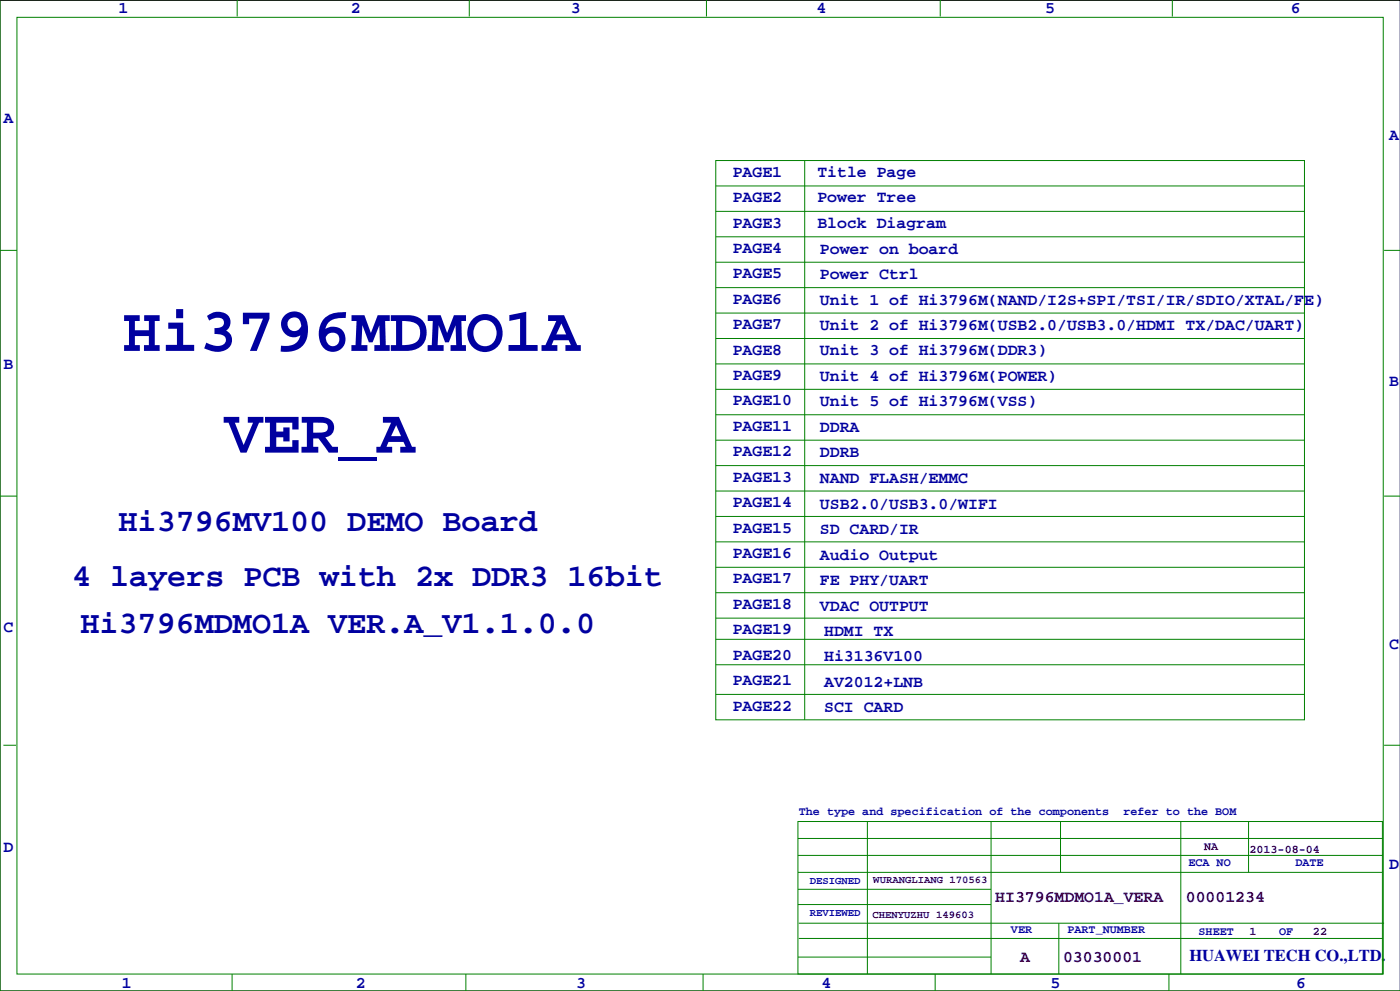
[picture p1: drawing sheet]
<svg xmlns="http://www.w3.org/2000/svg" width="420mm" height="297mm" viewBox="0 0 420 297" stroke-linecap="round" stroke-linejoin="round" font-family="sans-serif">
<defs><g id="words">
<g font-size="19" fill="#0000a0">
<text x="36.8" y="105.2">Hi3796MDMO1A</text>
<text x="67.3" y="135.7">VER_A</text>
</g>
<g font-size="9.5" fill="#0000a0">
<text x="35.6" y="159.2">Hi3796MV100 DEMO Board</text>
<text x="21.6" y="175.7">4 layers PCB with 2x DDR3 16bit</text>
<text x="24.1" y="189.7">Hi3796MDMO1A VER.A_V1.1.0.0</text>
</g>
<g font-size="4.9" fill="#0000a0">
<text x="35.6" y="3.9">1</text>
<text x="105.2" y="3.9">2</text>
<text x="171.2" y="3.9">3</text>
<text x="244.9" y="3.9">4</text>
<text x="313.4" y="3.9">5</text>
<text x="387.1" y="3.9">6</text>
<text x="1" y="36.9">A</text>
<text x="416.6" y="42">A</text>
<text x="219.7" y="53">PAGE1</text>
<text x="245.1" y="53">Title Page</text>
<text x="219.7" y="60.6">PAGE2</text>
<text x="245.1" y="60.6">Power Tree</text>
<text x="219.7" y="68.2">PAGE3</text>
<text x="245.1" y="68.2">Block Diagram</text>
<text x="219.7" y="75.8">PAGE4</text>
<text x="245.9" y="76.1">Power on board</text>
<text x="219.7" y="83.4">PAGE5</text>
<text x="245.9" y="83.7">Power Ctrl</text>
<text x="219.7" y="91.1">PAGE6</text>
<text x="245.9" y="91.3">Unit 1 of Hi3796M(NAND/I2S+SPI/TSI/IR/SDIO/XTAL/FE)</text>
<text x="219.7" y="98.7">PAGE7</text>
<text x="245.9" y="98.9">Unit 2 of Hi3796M(USB2.0/USB3.0/HDMI TX/DAC/UART)</text>
<text x="219.7" y="106.3">PAGE8</text>
<text x="245.9" y="106.5">Unit 3 of Hi3796M(DDR3)</text>
<text x="1" y="110.6">B</text>
<text x="219.7" y="113.9">PAGE9</text>
<text x="245.9" y="114.2">Unit 4 of Hi3796M(POWER)</text>
<text x="416.6" y="115.7">B</text>
<text x="219.7" y="121.5">PAGE10</text>
<text x="245.9" y="121.8">Unit 5 of Hi3796M(VSS)</text>
<text x="219.7" y="129.2">PAGE11</text>
<text x="245.9" y="129.4">DDRA</text>
<text x="219.7" y="136.8">PAGE12</text>
<text x="245.9" y="137">DDRB</text>
<text x="219.7" y="144.4">PAGE13</text>
<text x="245.9" y="144.6">NAND FLASH/EMMC</text>
<text x="219.7" y="152">PAGE14</text>
<text x="245.9" y="152.5">USB2.0/USB3.0/WIFI</text>
<text x="219.7" y="159.6">PAGE15</text>
<text x="245.9" y="160.1">SD CARD/IR</text>
<text x="219.7" y="167.3">PAGE16</text>
<text x="245.9" y="167.8">Audio Output</text>
<text x="219.7" y="174.9">PAGE17</text>
<text x="245.9" y="175.4">FE PHY/UART</text>
<text x="219.7" y="182.5">PAGE18</text>
<text x="245.9" y="183">VDAC OUTPUT</text>
<text x="1" y="189.3">C</text>
<text x="219.7" y="190.1">PAGE19</text>
<text x="247.1" y="190.6">HDMI TX</text>
<text x="219.7" y="197.7">PAGE20</text>
<text x="416.6" y="194.4">C</text>
<text x="247.1" y="198.2">Hi3136V100</text>
<text x="219.7" y="205.4">PAGE21</text>
<text x="247.1" y="205.9">AV2012+LNB</text>
<text x="219.7" y="213">PAGE22</text>
<text x="247.1" y="213.5">SCI CARD</text>
<text x="1" y="255.4">D</text>
<text x="416.6" y="260.5">D</text>
<text x="356.6" y="288">HUAWEI TECH CO.,LTD.</text>
<text x="36.6" y="296">1</text>
<text x="106.7" y="296">2</text>
<text x="172.7" y="296">3</text>
<text x="246.4" y="296">4</text>
<text x="315" y="296">5</text>
<text x="388.6" y="296">6</text>
</g>
<g font-size="4.9" fill="#400040">
<text x="298.5" y="270.5">HI3796MDMO1A_VERA</text>
<text x="355.6" y="270.5">00001234</text>
<text x="305.9" y="288.3">A</text>
<text x="318.8" y="288.3">03030001</text>
</g>
<g font-size="3.5" fill="#0000a0">
<text x="239.5" y="244.2">The type and specification of the components</text>
<text x="336.9" y="244.2">refer to the BOM</text>
<text x="356.4" y="259.4">ECA NO</text>
<text x="388.5" y="259.4">DATE</text>
<text x="303.1" y="279.7">VER</text>
<text x="320.1" y="279.7">PART_NUMBER</text>
<text x="359.4" y="280.3">SHEET</text>
<text x="383.5" y="280.3">OF</text>
</g>
<g font-size="3.5" fill="#400040">
<text x="361.1" y="254.9">NA</text>
<text x="374.6" y="255.7">2013-08-04</text>
<text x="374.6" y="280.3">1</text>
<text x="393.7" y="280.3">22</text>
</g>
<g font-size="3.2" fill="#0000a0">
<text x="242.8" y="264.9">DESIGNED</text>
<text x="242.8" y="274.5">REVIEWED</text>
</g>
<g font-size="3.2" fill="#400040">
<text x="261.9" y="264.7">WURANGLIANG 170563</text>
<text x="261.6" y="275.1">CHENYUZHU 149603</text>
</g>
</g></defs>
<path d="M419.9 .1h-419.9v296.9h419.9" fill="none" stroke="#000" stroke-width=".3"/>
<g fill="none" stroke="#008000" stroke-width=".3">
<path d="M0 -.1v297.1h419.9M71.1 0v4.9M140.7 0v4.9M211.8 0v4.9M281.9 0v4.9M351.5 0v4.9M5.1 5.2h409.7v286.8h-409.7zM214.6 48.1h176.6v167.7h-176.6zM214.6 55.7h176.6M241.3 48.1v167.7M0 75h5.1M214.6 78.6h176.6"/>
<path d="M214.6 71h176.6M214.6 63.4h176.6M415 75h4.9M214.6 86.2h176.6M214.6 93.8h176.6M214.6 116.7h176.6M214.6 109.1h176.6M214.6 101.5h176.6M214.6 139.6h176.6M214.6 131.9h176.6M214.6 124.3h176.6M0 148.7h5.1"/>
<path d="M214.6 154.8h176.6M214.6 147.2h176.6M415 148.7h4.9M214.6 177.7h176.6M214.6 170h176.6M214.6 162.4h176.6M214.6 191.6h176.6M214.6 185.3h176.6M214.6 199.2h176.6M214.6 208.1h176.6M1 223.4h3.8M415 223.4h4.9"/>
<path d="M239.3 246.2h175.2v45.8h-175.2zM239.3 251.3h175.2M239.3 256.4h175.2M260.1 246.2v45.8M297.2 246.2v45.8M318 246.2v15.3M354.1 246.2v45.8M374.4 246.2v15.3M239.3 266.6h57.9M239.3 261.5h175.2M239.3 271.1h57.9M239.5 276.7h175.5"/>
<path d="M317.5 276.7v15.3M69.6 292v5M139.7 292v5M210.8 292v5M239.3 286.9h57.9M239.5 281.3h175M280.4 292v5M350.5 292v5M383.5 287.4h.1"/>
</g>
<use href="#words"/>
</svg>
